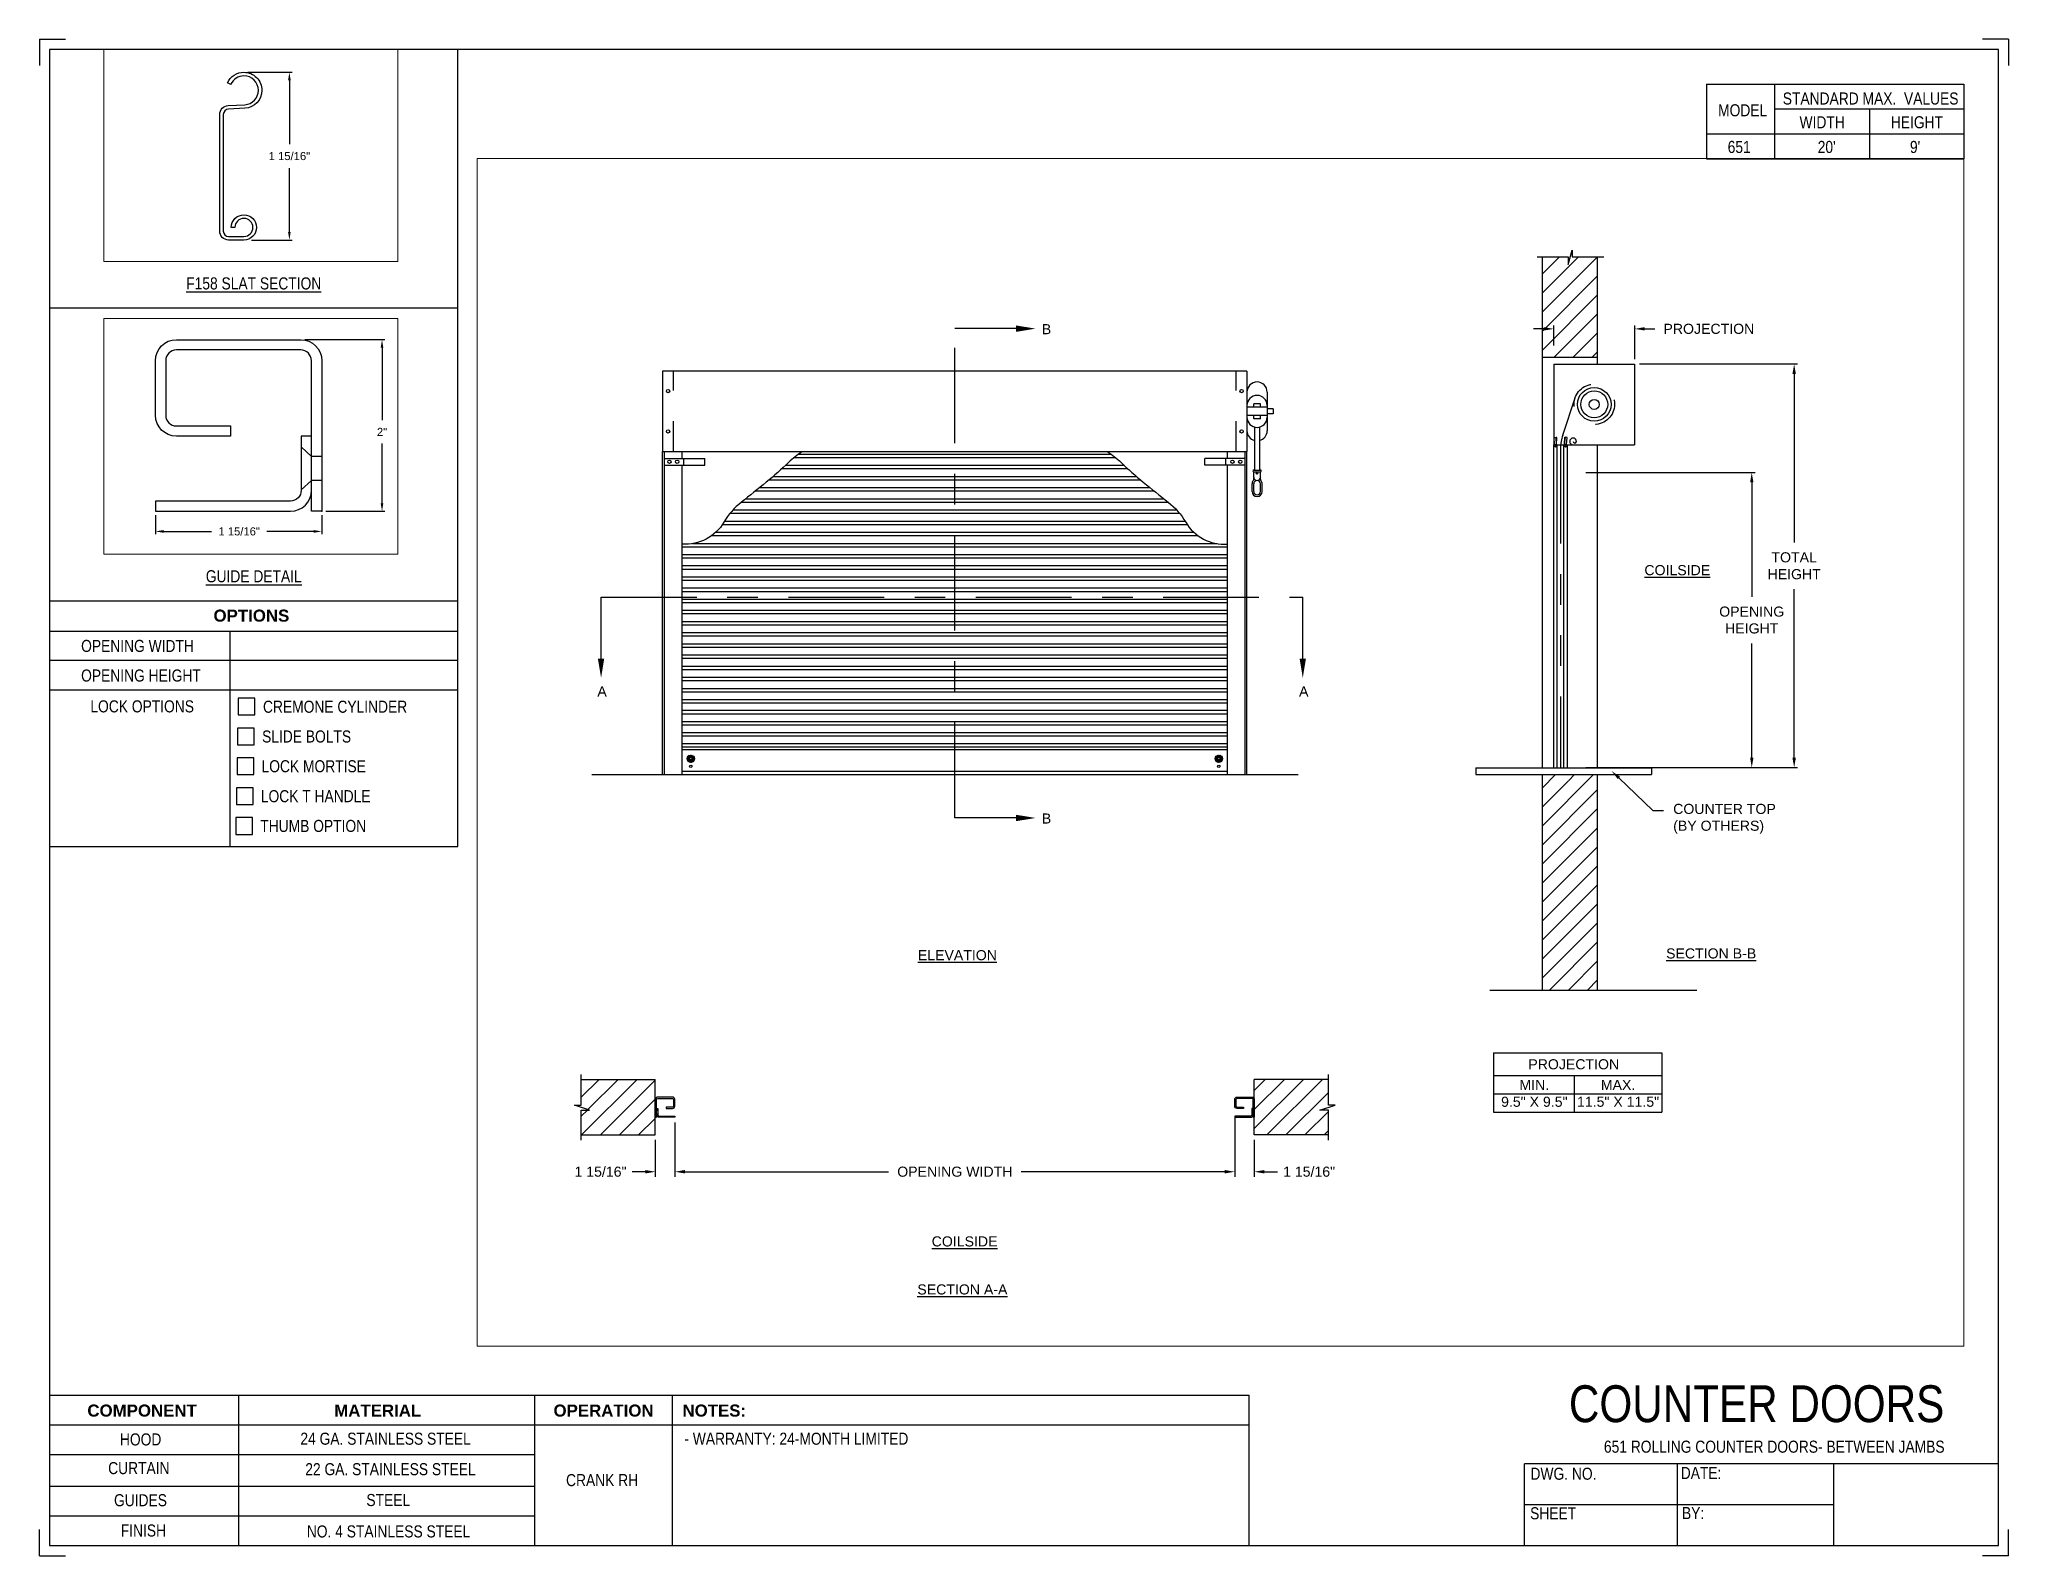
# Paper-space layout '651 CRANK RH' of a CAD drawing. Header units: inches. Extents: x 0.1 to 10.9, y 0.1 to 8.4.
# The model-space entities are those that its viewports show. They can reach past a viewport. Long polylines and large blocks are cut down to what shows.
import ezdxf
from ezdxf import colors
from ezdxf.entities.mleader import LeaderData, LeaderLine
from ezdxf.math import Vec2, Vec3

# ---------------------------------------------------------------- set-up
doc = ezdxf.new("R2010")
doc.units = ezdxf.units.IN
doc.header["$LTSCALE"] = 0.25
doc.header["$MEASUREMENT"] = 0
for name, pattern in [('CENTER', [2, 1.25, -0.25, 0.25, -0.25]), ('HIDDEN', [0.375, 0.25, -0.125]), ('PHANTOM', [2.5, 1.25, -0.25, 0.25, -0.25, 0.25, -0.25])]:
    doc.linetypes.add(name, pattern=pattern)
for name, color, linetype in [('ANNOTATIONS', 1, 'Continuous'), ('CRANK RH', 7, 'Continuous'), ('DETAILS', 4, 'Continuous'), ('SECTION CUTS', 6, 'CENTER'), ('TITLE BLOCK', 7, 'Continuous')]:
    doc.layers.add(name, color=color, linetype=linetype)
doc.styles.add('ARIAL', font='arial.ttf', dxfattribs={"height": 0.09375})
doc.styles.add('CADdetails-DIMENSIONS', font='ARIALN.TTF', dxfattribs={"height": 2.38})
doc.styles.get("Standard").update_dxf_attribs({"font": 'romans.shx'})
doc.dimstyles.new('ARIAL', dxfattribs={"dimtxt": 0.09375, "dimasz": 0.09375, "dimexe": 0.03125, "dimexo": 0.046875, "dimgap": 0.09, "dimtad": 0, "dimtih": 1, "dimtoh": 1, "dimdec": 4, "dimzin": 0, "dimdsep": 46, "dimlunit": 4, "dimtxsty": 'ARIAL', "dimcen": 0.09, "dimadec": 0, "dimazin": 0, "dimtfac": 1, "dimtdec": 4, "dimtix": 1, "dimtofl": 0, "dimtmove": 0, "dimatfit": 3, "dimfxl": 0.18, "dimfrac": 2, "dimtolj": 1, "dimtzin": 0, "dimarcsym": 0})
doc.dimstyles.new('STANDARD$0', dxfattribs={"dimtxt": 0.09375, "dimasz": 0.09375, "dimexe": 0.03125, "dimexo": 0.046875, "dimgap": 0.09, "dimtad": 0, "dimtih": 1, "dimtoh": 1, "dimdec": 4, "dimzin": 0, "dimdsep": 46, "dimtxsty": 'ARIAL', "dimcen": 0.09, "dimadec": 0, "dimazin": 0, "dimtfac": 1, "dimtdec": 4, "dimtofl": 0, "dimtmove": 0, "dimatfit": 1, "dimfxl": 1, "dimtolj": 1, "dimtzin": 0, "dimarcsym": 0})
pattern_1 = [(45, (6.19053, -17.52354), (-0.08838835, 0.08838835), [])]
pattern_2 = [(45, (6.19053, -16.85585), (-0.088388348, 0.088388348), [])]

psp = doc.layouts.new('651 CRANK RH')

# ---------------------------------------------------------------- texts
at = {"layer": 'TITLE BLOCK', "attachment_point": 2, "style": 'CADdetails-DIMENSIONS'}
for s, width, insert, char_height in [('MODEL', 0.28815, (9.45, 8.068), 0.0664), ('STANDARD MAX.  VALUES', 1.75949, (10.155, 8.133), 0.06641), ('WIDTH', 0.42908, (9.888, 8.002), 0.0664), ('HEIGHT', 0.42908, (10.41, 8.002), 0.0664), ('\\pxqc;651', 0.29952, (9.431, 7.866), 0.0664)]:
    psp.add_mtext_dynamic_manual_height_columns(s, width=width, gutter_width=1.363, heights=[0], dxfattribs=dict(at, insert=insert, char_height=char_height))
at = {"layer": 'TITLE BLOCK', "style": 'CADdetails-DIMENSIONS'}
for s, insert, char_height, width, attachment_point in [("20'", (9.913, 7.866), 0.0664, 1.75949, 2), ("9'", (10.4, 7.866), 0.0664, 1.75949, 2), ('{\\LF158 SLAT SECTION}', (1.248, 7.114), 0.06641, 1.75949, 2), ('{\\LGUIDE DETAIL}', (1.248, 5.5), 0.06641, 1.75949, 2), ('{\\fArial|b1|i0|c0|p34;OPTIONS}', (1.235, 5.283), 0.06641, 1.75949, 2), ('OPENING WIDTH', (0.297, 5.116), 0.06641, 1.30693, 1), ('OPENING HEIGHT', (0.297, 4.953), 0.06641, 1.30693, 1), ('LOCK OPTIONS', (0.348, 4.783), 0.06641, 1.30693, 1), ('CREMONE CYLINDER', (1.299, 4.781), 0.06641, 1.23928, 1), ('SLIDE BOLTS', (1.294, 4.617), 0.06641, 1.53035, 1), ('LOCK MORTISE', (1.291, 4.453), 0.06641, 1.53035, 1), ('LOCK T HANDLE', (1.287, 4.288), 0.06641, 1.53035, 1), ('THUMB OPTION', (1.284, 4.124), 0.06641, 1.53035, 1), ('\\A1;\\pxqc;COUNTER DOORS', (10.642, 1.008), 0.20312, 2.23037, 3), ('{\\fArial|b1|i0|c0|p34;COMPONENT}', (0.633, 0.902), 0.06641, 1.75949, 2), ('{\\fArial|b1|i0|c0|p34;MATERIAL}', (1.931, 0.902), 0.06641, 1.75949, 2), ('{\\fArial|b1|i0|c0|p34;OPERATION}', (3.175, 0.902), 0.06641, 1.75949, 2), ('{\\fArial|b1|i0|c0|p34;NOTES:}', (3.785, 0.902), 0.06641, 1.75949, 2), ('HOOD', (0.625, 0.743), 0.0664, 1.75949, 2), ('  24 GA. STAINLESS STEEL', (1.953, 0.747), 0.06641, 1.75949, 2), ('\\pxql,t2;- WARRANTY: 24-MONTH LIMITED', (5.176, 0.747), 0.06641, 3.11182, 2), ('651 ROLLING COUNTER DOORS- BETWEEN JAMBS', (9.624, 0.703), 0.06641, 2.79915, 2), ('CURTAIN', (0.615, 0.585), 0.0664, 1.75949, 2), ('  22 GA. STAINLESS STEEL', (1.98, 0.579), 0.06641, 1.75949, 2), ('DWG. NO.', (8.463, 0.554), 0.0664, 1.75949, 2), ('DATE:', (9.221, 0.558), 0.0664, 1.75949, 2), ('\\P\\PCRANK RH', (3.167, 0.74), 0.0664, 1.75949, 2), ('GUIDES', (0.624, 0.408), 0.0664, 1.75949, 2), ('STEEL', (1.989, 0.409), 0.0664, 1.75949, 2), ('SHEET', (8.406, 0.336), 0.0664, 1.75949, 2), ('BY:', (9.177, 0.337), 0.0664, 1.75949, 2), ('FINISH', (0.64, 0.241), 0.0664, 1.75949, 2), (' NO. 4 STAINLESS STEEL ', (1.98, 0.236), 0.06641, 1.75949, 2)]:
    psp.add_mtext(s, dxfattribs=dict(at, insert=insert, char_height=char_height, width=width, attachment_point=attachment_point))

msp = doc.modelspace()

# ---------------------------------------------------------------- texts
at = {"layer": 'ANNOTATIONS', "char_height": 0.09375, "attachment_point": 2, "style": 'ARIAL'}
for s, insert, width in [('{\\LCOILSIDE}', (210.904, 242.76669), 1.3823677), ('{\\LELEVATION}', (204.21863, 239.18997), 3.0834986), ('{\\LSECTION B-B}', (211.21811, 239.20594), 1.3823677), ('{\\LCOILSIDE}', (204.28587, 236.5306), 1.3823677), ('{\\LSECTION A-A}', (204.26524, 236.08446), 1.3823677)]:
    msp.add_mtext(s, dxfattribs=dict(at, insert=insert, width=width))
for s, width, insert in [('PROJECTION ', 1.7594917, (209.94228, 238.1763)), ('MIN.\\P9.5" X 9.5" ', 0.6711642, (209.57626, 237.98431)), ('MAX.\\P11.5" X 11.5"', 0.7869326, (210.35391, 237.98431))]:
    msp.add_mtext_dynamic_manual_height_columns(s, width=width, gutter_width=1.36268, heights=[0], dxfattribs=dict(at, insert=insert))
at = {"layer": 'SECTION CUTS', "style": 'ARIAL'}
for s, p in [('B', (205.00295, 244.91153)), ('A', (200.87562, 241.54591)), ('A', (207.39157, 241.54591)), ('B', (205.00295, 240.36581))]:
    msp.add_text(s, height=0.09375, dxfattribs=at).set_placement(p)

# ---------------------------------------------------------------- blocks, each defined once
blk = doc.blocks.new('*D6')
at = {"layer": 'ANNOTATIONS', "color": 0, "lineweight": -2, "transparency": 16777216}
for p, q in [((170.877, 254.326), (170.877, 254.107)), ((172.814, 254.326), (172.814, 254.107)), ((170.971, 254.138), (171.53, 254.138)), ((172.721, 254.138), (172.173, 254.138))]:
    blk.add_line(p, q, dxfattribs=at)
at = {"layer": 'ANNOTATIONS', "color": 0, "transparency": 16777216}
for points in [[(170.971, 254.154), (170.971, 254.123), (170.877, 254.138)], [(172.721, 254.154), (172.721, 254.123), (172.814, 254.138)]]:
    blk.add_solid(points, dxfattribs=at)
at = {"layer": 'defpoints', "color": 0, "transparency": 16777216}
for p in [(170.877, 254.373), (172.814, 254.373), (170.877, 254.138)]:
    blk.add_point(p, dxfattribs=at)
at = {"layer": 'ANNOTATIONS', "color": 0, "transparency": 16777216, "insert": (171.852, 254.138), "char_height": 0.09375, "attachment_point": 5, "style": 'ARIAL'}
blk.add_mtext('\\A1;1 15/16"', dxfattribs=at)
blk = doc.blocks.new('*D7')
at = {"layer": 'ANNOTATIONS', "color": 0, "lineweight": -2, "transparency": 16777216}
for p, q in [((172.616, 256.373), (173.547, 256.373)), ((173.516, 256.279), (173.516, 255.435)), ((173.516, 254.466), (173.516, 255.161)), ((172.861, 254.373), (173.547, 254.373))]:
    blk.add_line(p, q, dxfattribs=at)
at = {"layer": 'ANNOTATIONS', "color": 0, "transparency": 16777216}
for points in [[(173.5, 256.279), (173.531, 256.279), (173.516, 256.373)], [(173.5, 254.466), (173.531, 254.466), (173.516, 254.373)]]:
    blk.add_solid(points, dxfattribs=at)
at = {"layer": 'defpoints', "color": 0, "transparency": 16777216}
for p in [(172.569, 256.373), (173.516, 256.373), (172.814, 254.373)]:
    blk.add_point(p, dxfattribs=at)
at = {"layer": 'ANNOTATIONS', "color": 0, "transparency": 16777216, "insert": (173.516, 255.298), "char_height": 0.0938, "attachment_point": 5, "style": 'ARIAL'}
blk.add_mtext('\\A1;2"', dxfattribs=at)
blk = doc.blocks.new('*D29')
at = {"layer": 'ANNOTATIONS', "color": 0, "lineweight": -2, "transparency": 16777216}
for p, q in [((206.795, 237.637), (206.795, 237.1)), ((201.595, 237.41), (201.595, 237.1)), ((201.689, 237.131), (203.579, 237.131)), ((206.701, 237.131), (204.811, 237.131))]:
    blk.add_line(p, q, dxfattribs=at)
at = {"layer": 'ANNOTATIONS', "color": 0, "transparency": 16777216}
for points in [[(201.689, 237.147), (201.689, 237.115), (201.595, 237.131)], [(206.701, 237.147), (206.701, 237.115), (206.795, 237.131)]]:
    blk.add_solid(points, dxfattribs=at)
at = {"layer": 'defpoints', "color": 0, "transparency": 16777216}
for p in [(206.795, 237.684), (201.595, 237.457), (206.795, 237.131)]:
    blk.add_point(p, dxfattribs=at)
at = {"layer": 'ANNOTATIONS', "color": 0, "transparency": 16777216, "insert": (204.195, 237.131), "char_height": 0.09375, "attachment_point": 5, "style": 'ARIAL'}
blk.add_mtext('\\A1;OPENING WIDTH', dxfattribs=at)
blk = doc.blocks.new('*D22')
at = {"layer": 'ANNOTATIONS', "color": 0, "lineweight": -2, "transparency": 16777216}
for p, q in [((201.595, 237.59), (201.595, 237.084)), ((201.414, 237.426), (201.414, 237.084)), ((201.32, 237.131), (201.199, 237.131)), ((201.689, 237.131), (201.783, 237.131))]:
    blk.add_line(p, q, dxfattribs=at)
at = {"layer": 'ANNOTATIONS', "color": 0, "transparency": 16777216}
for points in [[(201.32, 237.147), (201.32, 237.115), (201.414, 237.131)], [(201.689, 237.147), (201.689, 237.115), (201.595, 237.131)]]:
    blk.add_solid(points, dxfattribs=at)
at = {"layer": 'defpoints', "color": 0, "transparency": 16777216}
for p in [(201.595, 237.637), (201.414, 237.472), (201.595, 237.131)]:
    blk.add_point(p, dxfattribs=at)
at = {"layer": 'ANNOTATIONS', "color": 0, "transparency": 16777216, "insert": (200.905, 237.131), "char_height": 0.09375, "attachment_point": 5, "style": 'ARIAL'}
blk.add_mtext('\\A1;1 15/16"', dxfattribs=at)
blk = doc.blocks.new('*D23')
at = {"layer": 'ANNOTATIONS', "color": 0, "lineweight": -2, "transparency": 16777216}
for p, q in [((206.795, 237.59), (206.795, 237.084)), ((206.976, 237.426), (206.976, 237.084)), ((206.701, 237.131), (206.607, 237.131)), ((207.07, 237.131), (207.191, 237.131))]:
    blk.add_line(p, q, dxfattribs=at)
at = {"layer": 'ANNOTATIONS', "color": 0, "transparency": 16777216}
for points in [[(206.701, 237.147), (206.701, 237.115), (206.795, 237.131)], [(207.07, 237.147), (207.07, 237.115), (206.976, 237.131)]]:
    blk.add_solid(points, dxfattribs=at)
at = {"layer": 'defpoints', "color": 0, "transparency": 16777216}
for p in [(206.795, 237.637), (206.976, 237.472), (206.976, 237.131)]:
    blk.add_point(p, dxfattribs=at)
at = {"layer": 'ANNOTATIONS', "color": 0, "transparency": 16777216, "insert": (207.485, 237.131), "char_height": 0.09375, "attachment_point": 5, "style": 'ARIAL'}
blk.add_mtext('\\A1;1 15/16"', dxfattribs=at)
blk = doc.blocks.new('*D24')
at = {"layer": 'ANNOTATIONS', "color": 0, "lineweight": -2, "transparency": 16777216}
for p, q in [((209.664, 244.961), (209.57, 244.961)), ((209.758, 244.807), (209.758, 244.992)), ((210.508, 244.681), (210.508, 244.992)), ((210.601, 244.961), (210.695, 244.961))]:
    blk.add_line(p, q, dxfattribs=at)
at = {"layer": 'ANNOTATIONS', "color": 0, "transparency": 16777216}
for points in [[(209.664, 244.977), (209.664, 244.946), (209.758, 244.961)], [(210.601, 244.977), (210.601, 244.946), (210.508, 244.961)]]:
    blk.add_solid(points, dxfattribs=at)
at = {"layer": 'defpoints', "color": 0, "transparency": 16777216}
for p in [(210.508, 244.961), (209.758, 244.76), (210.508, 244.635)]:
    blk.add_point(p, dxfattribs=at)
at = {"layer": 'ANNOTATIONS', "color": 0, "transparency": 16777216, "insert": (211.197, 244.961), "char_height": 0.09375, "attachment_point": 5, "style": 'ARIAL'}
blk.add_mtext('\\A1;PROJECTION', dxfattribs=at)
blk = doc.blocks.new('*X8')
at = {"color": 0, "linetype": 'Continuous'}
for p, q in [((2.144, 5.299), (2.185, 5.339)), ((2.144, 5.304), (2.18, 5.339)), ((2.144, 5.309), (2.174, 5.339)), ((2.145, 5.294), (2.189, 5.338)), ((2.146, 5.317), (2.167, 5.338)), ((2.147, 5.29), (2.193, 5.336)), ((2.149, 5.287), (2.167, 5.305)), ((2.164, 5.274), (2.209, 5.319)), ((2.168, 5.272), (2.211, 5.315)), ((2.172, 5.271), (2.212, 5.311)), ((2.177, 5.271), (2.212, 5.306)), ((2.178, 5.316), (2.196, 5.334)), ((2.183, 5.315), (2.2, 5.332)), ((2.186, 5.313), (2.203, 5.329)), ((2.188, 5.31), (2.205, 5.326)), ((2.189, 5.305), (2.207, 5.323)), ((2.151, 5.284), (2.168, 5.3)), ((2.154, 5.281), (2.17, 5.297)), ((2.157, 5.278), (2.174, 5.295)), ((2.16, 5.276), (2.178, 5.294)), ((2.183, 5.271), (2.212, 5.3)), ((2.191, 5.273), (2.21, 5.293))]:
    blk.add_line(p, q, dxfattribs=at)
blk = doc.blocks.new('*D25')
at = {"layer": 'ANNOTATIONS', "color": 0, "lineweight": -2, "transparency": 16777216}
for p, q in [((210.055, 243.627), (211.626, 243.627)), ((211.595, 243.534), (211.595, 242.473)), ((211.595, 240.978), (211.595, 242.039)), ((210.055, 240.885), (211.626, 240.885))]:
    blk.add_line(p, q, dxfattribs=at)
at = {"layer": 'ANNOTATIONS', "color": 0, "transparency": 16777216}
for points in [[(211.58, 243.534), (211.611, 243.534), (211.595, 243.627)], [(211.58, 240.978), (211.611, 240.978), (211.595, 240.885)]]:
    blk.add_solid(points, dxfattribs=at)
at = {"layer": 'defpoints', "color": 0, "transparency": 16777216}
for p in [(210.008, 243.627), (210.008, 240.885), (211.595, 240.885)]:
    blk.add_point(p, dxfattribs=at)
at = {"layer": 'ANNOTATIONS', "color": 0, "transparency": 16777216, "insert": (211.595, 242.256), "char_height": 0.09375, "attachment_point": 5, "style": 'ARIAL'}
blk.add_mtext('\\A1;OPENING \\PHEIGHT', dxfattribs=at)
blk = doc.blocks.new('*D26')
at = {"layer": 'ANNOTATIONS', "color": 0, "lineweight": -2, "transparency": 16777216}
for p, q in [((210.554, 244.635), (212.02, 244.635)), ((211.989, 244.541), (211.989, 242.977)), ((211.989, 240.978), (211.989, 242.542)), ((210.554, 240.885), (212.02, 240.885))]:
    blk.add_line(p, q, dxfattribs=at)
at = {"layer": 'ANNOTATIONS', "color": 0, "transparency": 16777216}
for points in [[(211.973, 244.541), (212.005, 244.541), (211.989, 244.635)], [(211.973, 240.978), (212.005, 240.978), (211.989, 240.885)]]:
    blk.add_solid(points, dxfattribs=at)
at = {"layer": 'defpoints', "color": 0, "transparency": 16777216}
for p in [(210.508, 244.635), (210.508, 240.885), (211.989, 240.885)]:
    blk.add_point(p, dxfattribs=at)
at = {"layer": 'ANNOTATIONS', "color": 0, "transparency": 16777216, "insert": (211.989, 242.76), "char_height": 0.0938, "attachment_point": 5, "style": 'ARIAL'}
blk.add_mtext('\\A1;TOTAL \\PHEIGHT', dxfattribs=at)
blk = doc.blocks.new('*D52')
at = {"layer": 'ANNOTATIONS', "color": 0, "lineweight": -2, "transparency": 16777216}
for p, q in [((171.954, 259.415), (172.468, 259.415)), ((172.437, 259.321), (172.437, 258.576)), ((172.437, 257.554), (172.437, 258.299)), ((171.996, 257.46), (172.468, 257.46))]:
    blk.add_line(p, q, dxfattribs=at)
at = {"layer": 'ANNOTATIONS', "color": 0, "transparency": 16777216}
for points in [[(172.421, 259.321), (172.452, 259.321), (172.437, 259.415)], [(172.421, 257.554), (172.452, 257.554), (172.437, 257.46)]]:
    blk.add_solid(points, dxfattribs=at)
at = {"layer": 'defpoints', "color": 0, "transparency": 16777216}
for p in [(171.907, 259.415), (171.949, 257.46), (172.437, 257.46)]:
    blk.add_point(p, dxfattribs=at)
at = {"layer": 'ANNOTATIONS', "color": 0, "transparency": 16777216, "insert": (172.437, 258.438), "char_height": 0.09375, "attachment_point": 5, "style": 'ARIAL'}
blk.add_mtext('\\A1;1 15/16"', dxfattribs=at)

# ---------------------------------------------------------------- dimensions: what is measured, and where the dimension line sits
at = {"layer": 'ANNOTATIONS'}
dim = msp.add_linear_dim(base=(172.43684, 257.46018), p1=(171.90727, 259.41499), p2=(171.94944, 257.46018), angle=90, text='1 15/16"', dimstyle='STANDARD$0', dxfattribs=at)
dim.commit()
dim.dimension.update_dxf_attribs({"geometry": '*D52', "text_midpoint": (172.43684, 258.43759), "dimtype": 160})
for base, p2, angle, picture, middle in [((173.51571, 256.37255), (172.56934, 256.37255), 90, '*D7', (173.51571, 255.29795)), ((170.87684, 254.13825), (170.87684, 254.37255), 180, '*D6', (171.85177, 254.13825))]:
    dim = msp.add_linear_dim(base=base, p1=(172.81434, 254.37255), p2=p2, angle=angle, dimstyle='ARIAL', dxfattribs=at)
    dim.commit()
    dim.dimension.update_dxf_attribs({"geometry": picture, "text_midpoint": middle, "dimtype": 160})
dim = msp.add_linear_dim(base=(210.50761, 244.96116), p1=(209.75761, 244.76043), p2=(210.50761, 244.63462), text='PROJECTION', dimstyle='STANDARD$0', dxfattribs=at)
dim.commit()
dim.dimension.update_dxf_attribs({"geometry": '*D24', "text_midpoint": (211.19672, 244.96116), "dimtype": 160})
for base, p1, p2, text, picture, middle in [((211.98893, 240.88462), (210.50761, 244.63462), (210.50761, 240.88462), 'TOTAL \\PHEIGHT', '*D26', (211.98893, 242.75962)), ((211.59518, 240.88462), (210.00792, 243.62742), (210.00792, 240.88462), 'OPENING \\PHEIGHT', '*D25', (211.59518, 242.25602))]:
    dim = msp.add_linear_dim(base=base, p1=p1, p2=p2, angle=90, text=text, dimstyle='STANDARD$0', dxfattribs=at)
    dim.commit()
    dim.dimension.update_dxf_attribs({"geometry": picture, "text_midpoint": middle})
for base, p1, p2, picture, middle in [((201.59531, 237.13098), (201.41367, 237.47248), (201.59531, 237.63664), '*D22', (200.90464, 237.13098)), ((206.97617, 237.13098), (206.79453, 237.63654), (206.97617, 237.47248), '*D23', (207.4852, 237.13098))]:
    dim = msp.add_linear_dim(base=base, p1=p1, p2=p2, text='1 15/16"', dimstyle='STANDARD$0', override={"dimexe": 0.046875, "dimgap": 0.0625, "dimlunit": 4, "dimcen": 0.089844, "dimatfit": 0, "dimfxl": 0.18, "dimfrac": 2}, dxfattribs=at)
    dim.commit()
    dim.dimension.update_dxf_attribs({"geometry": picture, "text_midpoint": middle, "dimtype": 160})
dim = msp.add_linear_dim(base=(206.79453, 237.13098), p1=(201.59531, 237.45672), p2=(206.79453, 237.68352), text='OPENING WIDTH', dimstyle='STANDARD$0', dxfattribs=at)
dim.commit()
dim.dimension.update_dxf_attribs({"geometry": '*D29', "text_midpoint": (204.19492, 237.13098)})

# ---------------------------------------------------------------- hatches: boundary and pattern name
at = {"layer": 'CRANK RH', "linetype": 'Continuous'}
h = msp.add_hatch(dxfattribs=at)
h.set_pattern_fill('ANSI31', color=256, style=0)
h.set_pattern_definition(pattern_2)
h.paths.add_polyline_path([(210.16386, 245.62914), (209.92736, 245.62914), (209.92736, 245.6938), (209.88895, 245.56044), (209.88895, 245.62914), (209.64823, 245.62914), (209.64823, 244.69712), (210.16386, 244.69712)])
h = msp.add_hatch(dxfattribs=at)
h.set_pattern_fill('ANSI31', color=256, style=0)
h.set_pattern_definition(pattern_2)
h.paths.add_polyline_path([(210.16386, 240.82062), (209.92736, 240.82062), (209.92736, 240.88528), (209.88895, 240.75192), (209.88895, 240.82062), (209.64823, 240.82062), (209.64823, 238.8189), (210.16386, 238.8189)])
at = {"layer": 'CRANK RH'}
h = msp.add_hatch(dxfattribs=at)
h.set_pattern_fill('ANSI31', color=256, style=0)
h.set_pattern_definition(pattern_1)
h.paths.add_polyline_path([(201.41367, 237.98811), (200.72617, 237.98811), (200.72617, 237.7509), (200.66207, 237.7509), (200.80414, 237.704), (200.72617, 237.704), (200.72617, 237.47248), (201.41367, 237.47248), (201.41367, 237.63498)])
h = msp.add_hatch(dxfattribs=at)
h.set_pattern_fill('ANSI31', color=256, style=0)
h.set_pattern_definition(pattern_1)
h.paths.add_polyline_path([(207.72777, 237.7509), (207.66367, 237.7509), (207.66367, 237.98811), (206.97617, 237.98811), (206.97617, 237.47248), (206.99434, 237.47248), (207.66367, 237.47248), (207.66367, 237.704), (207.5857, 237.704)])

# ---------------------------------------------------------------- linework, layer by layer
at = {"layer": 'ANNOTATIONS'}
for p, q in [((209.19608, 238.23573), (209.19608, 237.68436)), ((209.19608, 238.23573), (210.76119, 238.23573)), ((210.76119, 238.23573), (210.76119, 237.68436)), ((209.19608, 238.02426), (210.76119, 238.02426)), ((209.94645, 238.02426), (209.94645, 237.68436)), ((209.19608, 237.85431), (210.76119, 237.85431)), ((209.19608, 237.68436), (210.76119, 237.68436)), ((201.59531, 237.49904), (201.59531, 237.09973)), ((206.79453, 237.51154), (206.79453, 237.09973))]:
    msp.add_line(p, q, dxfattribs=at)
at = {"layer": 'CRANK RH', "linetype": 'Continuous'}
for p, q in [((209.60184, 245.62914), (209.88895, 245.62914)), ((209.64823, 245.62914), (209.64823, 240.88462)), ((209.88895, 245.56044), (209.92736, 245.6938)), ((209.88895, 245.62914), (209.88895, 245.56044)), ((209.92736, 245.6938), (209.92736, 245.62914)), ((209.92736, 245.62914), (210.22255, 245.62914)), ((210.16386, 244.63462), (210.16386, 245.62914)), ((209.64823, 244.69712), (210.16386, 244.69712)), ((206.90781, 244.56862), (201.48203, 244.56862)), ((201.48203, 244.56862), (201.48203, 243.82062)), ((206.90781, 244.56862), (206.90781, 243.82062)), ((209.75761, 244.63462), (210.50761, 244.63462)), ((209.75761, 244.63462), (209.75761, 243.88462)), ((210.50761, 244.63462), (210.50761, 243.88462)), ((201.48203, 244.3743), (201.48203, 244.01493)), ((207.09531, 244.3743), (207.09531, 244.01493)), ((209.83942, 243.9737), (209.95477, 244.31902)), ((206.97031, 244.23368), (206.97031, 244.26493)), ((206.97031, 244.1243), (206.97031, 244.15555)), ((207.03281, 244.23368), (207.03281, 244.26493)), ((207.03281, 244.1243), (207.03281, 244.15555)), ((207.15204, 244.21805), (207.15204, 244.17118)), ((206.97812, 244.04905), (206.97812, 243.64978)), ((207.025, 244.04905), (207.025, 243.64978)), ((209.76494, 243.88806), (209.76185, 243.95345)), ((209.76185, 243.95345), (209.77949, 243.95345)), ((209.78258, 243.88806), (209.77949, 243.95345)), ((209.78476, 243.95279), (209.77949, 243.95345)), ((209.78258, 243.88806), (209.78476, 243.95279)), ((209.85766, 243.88901), (209.86425, 243.95414)), ((209.85766, 243.88901), (209.85895, 243.95376)), ((209.85895, 243.95376), (209.86425, 243.95414)), ((209.88187, 243.95319), (209.86425, 243.95414)), ((209.87528, 243.88806), (209.88187, 243.95319)), ((201.48203, 240.82062), (201.48203, 243.82062)), ((201.48203, 243.82062), (206.90781, 243.82062)), ((201.49765, 240.82062), (201.49765, 243.82062)), ((201.49765, 243.75812), (201.87265, 243.75812)), ((201.66367, 243.75812), (201.66367, 243.82062)), ((201.67929, 243.69562), (201.67929, 243.75812)), ((201.87265, 243.69562), (201.87265, 243.75812)), ((205.69079, 243.76317), (202.69905, 243.76317)), ((205.65036, 243.79442), (202.73948, 243.79442)), ((206.89219, 243.75812), (206.51719, 243.75812)), ((206.51719, 243.69562), (206.51719, 243.75812)), ((206.71054, 243.69562), (206.71054, 243.75812)), ((206.72617, 243.75812), (206.72617, 243.82062)), ((206.89219, 240.82062), (206.89219, 243.82062)), ((206.90781, 240.82062), (206.90781, 243.82062)), ((209.75761, 243.88462), (209.78886, 243.88462)), ((209.75761, 240.88462), (209.75761, 243.88462)), ((209.76494, 243.88462), (209.76494, 243.88806)), ((209.76494, 243.88806), (209.78258, 243.88806)), ((209.78258, 243.88462), (209.78258, 243.88806)), ((209.78886, 240.88462), (209.78886, 243.88462)), ((209.78886, 243.88462), (209.85136, 243.88462)), ((209.85136, 240.88462), (209.85136, 243.88462)), ((209.85136, 243.88462), (209.88261, 243.88462)), ((209.85766, 243.88901), (209.85763, 243.88806)), ((209.87528, 243.88806), (209.85763, 243.88806)), ((209.85763, 243.88462), (209.85763, 243.88806)), ((209.86698, 243.88462), (210.50761, 243.88462)), ((209.87528, 243.88462), (209.87528, 243.88806)), ((209.88261, 243.88462), (209.88261, 240.88462)), ((210.16386, 240.88462), (210.16386, 243.88462)), ((201.49765, 243.69562), (201.87265, 243.69562)), ((201.66367, 240.82062), (201.66367, 243.69562)), ((205.88461, 243.58719), (202.50523, 243.58719)), ((205.803, 243.65956), (202.58684, 243.65956)), ((205.7694, 243.69081), (202.62044, 243.69081)), ((206.89219, 243.69562), (206.51719, 243.69562)), ((206.72617, 240.82062), (206.72617, 243.69562)), ((206.97031, 243.63415), (207.03281, 243.63415)), ((206.97031, 243.58379), (206.97031, 243.63415)), ((207.03281, 243.58379), (207.03281, 243.63415)), ((206.04921, 243.45233), (202.34062, 243.45233)), ((206.01039, 243.48358), (202.37945, 243.48358)), ((205.92161, 243.55594), (202.46823, 243.55594)), ((206.95469, 243.45023), (206.95469, 243.52129)), ((207.03281, 243.45023), (207.03281, 243.52129)), ((207.04844, 243.45023), (207.04844, 243.52129)), ((206.28399, 243.2451), (202.10585, 243.2451)), ((206.25719, 243.27635), (202.13264, 243.27635)), ((206.1797, 243.34871), (202.21014, 243.34871)), ((206.14007, 243.37996), (202.24977, 243.37996)), ((206.45561, 243.03787), (201.93423, 243.03787)), ((206.41707, 243.06912), (201.97277, 243.06912)), ((206.35427, 243.14148), (202.03557, 243.14148)), ((206.3347, 243.17273), (202.05514, 243.17273)), ((206.72617, 242.93425), (201.66367, 242.93425)), ((206.72617, 242.86189), (201.66367, 242.86189)), ((206.62973, 242.9655), (201.76011, 242.9655)), ((206.72617, 242.83064), (201.66367, 242.83064)), ((206.72617, 242.75828), (201.66367, 242.75828)), ((206.72617, 242.72703), (201.66367, 242.72703)), ((206.72617, 242.65466), (201.66367, 242.65466)), ((206.72617, 242.62341), (201.66367, 242.62341)), ((206.72617, 242.55105), (201.66367, 242.55105)), ((206.72617, 242.5198), (201.66367, 242.5198)), ((206.72617, 242.44743), (201.66367, 242.44743)), ((206.72617, 242.41618), (201.66367, 242.41618)), ((206.72617, 242.34382), (201.66367, 242.34382)), ((206.72617, 242.31257), (201.66367, 242.31257)), ((206.72617, 242.2402), (201.66367, 242.2402)), ((206.72617, 242.20895), (201.66367, 242.20895)), ((206.72617, 242.13659), (201.66367, 242.13659)), ((206.72617, 242.10534), (201.66367, 242.10534)), ((206.72617, 242.03297), (201.66367, 242.03297)), ((206.72617, 242.00172), (201.66367, 242.00172)), ((206.72617, 241.92936), (201.66367, 241.92936)), ((206.72617, 241.89811), (201.66367, 241.89811)), ((206.72617, 241.82574), (201.66367, 241.82574)), ((206.72617, 241.79449), (201.66367, 241.79449)), ((206.72617, 241.72213), (201.66367, 241.72213)), ((206.72617, 241.69088), (201.66367, 241.69088)), ((206.72617, 241.61852), (201.66367, 241.61852)), ((206.72617, 241.58727), (201.66367, 241.58727)), ((206.72617, 241.5149), (201.66367, 241.5149)), ((206.72617, 241.48365), (201.66367, 241.48365)), ((206.72617, 241.41443), (201.66367, 241.41443)), ((206.72617, 241.38318), (201.66367, 241.38318)), ((206.72617, 241.31081), (201.66367, 241.31081)), ((206.72617, 241.27956), (201.66367, 241.27956)), ((206.72617, 241.2072), (201.66367, 241.2072)), ((206.72617, 241.17595), (201.66367, 241.17595)), ((206.72617, 241.10653), (201.66367, 241.10653)), ((206.72617, 241.07528), (201.66367, 241.07528)), ((206.72617, 241.05036), (201.66367, 241.05036)), ((206.72617, 240.84767), (201.66367, 240.84767)), ((209.03263, 240.88462), (210.66386, 240.88462)), ((209.03263, 240.88462), (209.03263, 240.82062)), ((210.66386, 240.88462), (210.66386, 240.82062)), ((209.03263, 240.82062), (210.66386, 240.82062)), ((209.64823, 240.82062), (209.64823, 238.81927)), ((210.16386, 238.81927), (210.16386, 240.82062)), ((209.16249, 238.81927), (211.08621, 238.81927)), ((200.72617, 237.7509), (200.72617, 238.03498)), ((207.66367, 237.7509), (207.66367, 238.03498)), ((200.80414, 237.704), (200.66207, 237.7509)), ((200.66207, 237.7509), (200.72617, 237.7509)), ((207.5857, 237.704), (207.72777, 237.7509)), ((207.72777, 237.7509), (207.66367, 237.7509)), ((200.72617, 237.42561), (200.72617, 237.704)), ((200.72617, 237.704), (200.80414, 237.704)), ((201.41367, 237.6967), (201.42492, 237.6967)), ((201.41367, 237.67034), (201.42492, 237.67034)), ((201.43617, 237.70696), (201.42492, 237.6967)), ((201.43617, 237.66008), (201.42492, 237.67034)), ((206.95367, 237.70696), (206.96492, 237.6967)), ((206.95367, 237.66008), (206.96492, 237.67034)), ((206.97617, 237.6967), (206.96492, 237.6967)), ((206.97617, 237.67034), (206.96492, 237.67034)), ((207.66367, 237.704), (207.5857, 237.704)), ((207.66367, 237.42561), (207.66367, 237.704))]:
    msp.add_line(p, q, dxfattribs=at)
at = {"layer": 'CRANK RH', "linetype": 'HIDDEN'}
for p, q in [((201.58164, 243.82062), (201.58164, 244.56862)), ((201.58164, 243.82062), (201.58164, 244.56862)), ((206.8082, 243.82062), (206.8082, 244.56862))]:
    msp.add_line(p, q, dxfattribs=at)
at = {"layer": 'CRANK RH', "linetype": 'PHANTOM'}
for p, q in [((207.09531, 244.23368), (206.90781, 244.23368)), ((207.09531, 244.15555), (206.90781, 244.15555)), ((207.03281, 244.26493), (206.97031, 244.26493)), ((207.03281, 244.1243), (206.97031, 244.1243)), ((207.15204, 244.21805), (207.09531, 244.21805)), ((207.15204, 244.17118), (207.09531, 244.17118)), ((209.82011, 243.8549), (209.82011, 240.88462))]:
    msp.add_line(p, q, dxfattribs=at)
at = {"layer": 'CRANK RH'}
for p, q in [((206.97031, 243.64978), (207.03281, 243.64978)), ((206.97031, 243.45023), (206.97031, 243.52129)), ((200.82387, 240.82062), (207.38212, 240.82062)), ((200.72617, 237.98811), (201.41367, 237.98811)), ((201.41367, 237.47248), (201.41367, 237.98811)), ((206.97617, 237.47248), (206.97617, 237.98811)), ((207.66367, 237.98811), (206.97617, 237.98811)), ((200.72617, 237.47248), (201.41367, 237.47248)), ((207.66367, 237.47248), (206.97617, 237.47248))]:
    msp.add_line(p, q, dxfattribs=at)
at = {"layer": 'CRANK RH', "linetype": 'Continuous'}
for points in [[(202.77501, 243.81862, 0.04994125), (202.65292, 243.72187, -0.02135943), (202.44447, 243.53637, -0.00459955), (202.21287, 243.35087, 0.09348756), (202.05074, 243.16537, -0.28353071), (201.66367, 242.96069, 0.72847355)], [(205.61483, 243.81862, -0.04994125), (205.73692, 243.72187, 0.02135943), (205.94537, 243.53637, 0.00459955), (206.17697, 243.35087, -0.09348756), (206.3391, 243.16537, 0.28353071), (206.72617, 242.96069, -0.72847355)]]:
    msp.add_lwpolyline(points, format="xyb", dxfattribs=at)
at = {"layer": 'CRANK RH'}
for points in [[(201.42492, 237.63664), (201.42492, 237.80118, -0.41421356), (201.43664, 237.81289), (201.57234, 237.81289, -0.41421356), (201.58406, 237.80118), (201.58406, 237.74164, -0.41421356), (201.57234, 237.72993), (201.51328, 237.72993), (201.51328, 237.71868), (201.57234, 237.71868, 0.41421356), (201.59531, 237.74164), (201.59531, 237.80118, 0.41421356), (201.57234, 237.82414), (201.43664, 237.82414, 0.41421356), (201.41367, 237.80118), (201.41367, 237.63664)], [(201.59531, 237.63664), (201.44789, 237.63664, -0.41421356), (201.42492, 237.65961), (201.42492, 237.71868), (201.43617, 237.71868), (201.43617, 237.65961, 0.41421356), (201.44789, 237.64789), (201.59531, 237.64789)], [(206.96492, 237.63664), (206.96492, 237.80118, 0.41421356), (206.9532, 237.81289), (206.8175, 237.81289, 0.41421356), (206.80578, 237.80118), (206.80578, 237.74164, 0.41421356), (206.8175, 237.72993), (206.87656, 237.72993), (206.87656, 237.71868), (206.8175, 237.71868, -0.41421356), (206.79453, 237.74164), (206.79453, 237.80118, -0.41421356), (206.8175, 237.82414), (206.9532, 237.82414, -0.41421356), (206.97617, 237.80118), (206.97617, 237.63664)], [(206.79453, 237.63664), (206.94195, 237.63664, 0.41421356), (206.96492, 237.65961), (206.96492, 237.71868), (206.95367, 237.71868), (206.95367, 237.65961, -0.41421356), (206.94195, 237.64789), (206.79453, 237.64789)]]:
    msp.add_lwpolyline(points, format="xyb", close=True, dxfattribs=at)
at = {"layer": 'CRANK RH', "linetype": 'Continuous'}
for centre, radius in [((201.53183, 244.38312), 0.01562), ((201.53183, 244.38312), 0.01562), ((206.85801, 244.38312), 0.01562), ((206.85801, 244.38312), 0.01562), ((210.13261, 244.25962), 0.15625), ((210.13261, 244.25962), 0.125), ((210.13261, 244.25962), 0.04685), ((201.53183, 244.00812), 0.01562), ((201.53183, 244.00812), 0.01562), ((206.85801, 244.00812), 0.01562), ((206.85801, 244.00812), 0.01562), ((209.77354, 243.86864), 0.00687), ((209.86668, 243.86864), 0.00687), ((201.54453, 243.72687), 0.01562), ((201.61679, 243.72687), 0.01562), ((206.77304, 243.72687), 0.01562), ((206.84531, 243.72687), 0.01562), ((207.00156, 243.61853), 0.00781), ((201.74344, 240.96749), 0.0344), ((201.74344, 240.96749), 0.01114), ((201.74344, 240.89661), 0.01114), ((206.6464, 240.96749), 0.0344), ((206.6464, 240.96749), 0.01114), ((206.6464, 240.89661), 0.01114)]:
    msp.add_circle(centre, radius, dxfattribs=at)
at = {"layer": 'CRANK RH', "linetype": 'HIDDEN'}
msp.add_circle((210.13261, 244.25962), 0.1875, dxfattribs=at)
at = {"layer": 'CRANK RH', "linetype": 'Continuous'}
for centre, radius, start, end in [((207.00156, 244.3743), 0.09375, 0, 180), ((207.00156, 244.24941), 0.09375, 0, 180), ((207.00156, 244.13982), 0.09375, 180, 0), ((207.00156, 244.01493), 0.09375, 180, 255.522488), ((207.00156, 244.01493), 0.09375, 284.477512, 0), ((210.19511, 243.8549), 0.375, 161.529967, 180), ((209.93577, 243.91587), 0.03125, 0, 180), ((209.93577, 243.91587), 0.03125, 180, 270), ((209.95139, 243.91587), 0.01562, 180, 0)]:
    msp.add_arc(centre, radius, start, end, dxfattribs=at)
at = {"layer": 'CRANK RH'}
for centre, radius, start, end in [((206.97031, 243.64197), 0.00781, 90, 270), ((206.94057, 243.57012), 0.03125, 321.317813, 12.635625), ((207.00156, 243.58379), 0.03125, 180, 0), ((207.06255, 243.57012), 0.03125, 167.364375, 218.682187), ((207.03281, 243.64197), 0.00781, 270, 90), ((207.00156, 243.52129), 0.04688, 141.317813, 180), ((207.00156, 243.45023), 0.04688, 180, 0), ((207.00156, 243.52129), 0.03125, 0, 180), ((207.00156, 243.45023), 0.03125, 180, 0), ((207.00156, 243.52129), 0.04688, 0, 38.682187)]:
    msp.add_arc(centre, radius, start, end, dxfattribs=at)
at = {"layer": 'DETAILS'}
for p, q in [((171.9065, 259.41499), (171.90726, 259.41499)), ((171.9065, 259.37299), (171.90726, 259.37299)), ((171.12184, 256.37255), (172.56934, 256.37255)), ((172.57434, 255.12255), (172.69434, 255.01317)), ((172.81434, 255.01317), (172.69434, 255.01317)), ((172.57434, 254.62255), (172.69434, 254.73192)), ((172.81434, 254.73192), (172.69434, 254.73192))]:
    msp.add_line(p, q, dxfattribs=at)
msp.add_lwpolyline([(172.11727, 259.20499, -0.39895955), (171.91826, 258.99528), (171.72602, 258.9852, 0.39895955), (171.66726, 258.92329), (171.66726, 257.56418, 0.41421356), (171.72926, 257.50218), (171.90726, 257.50218, 2.41421356), (171.80226, 257.60718), (171.76026, 257.60718, -2.41421356), (171.90726, 257.46018), (171.72926, 257.46018, -0.41421356), (171.62526, 257.56418), (171.62526, 258.92329, -0.39895955), (171.72382, 259.02715), (171.91607, 259.03722, 0.39895955), (172.07527, 259.20499, 0.41491795), (171.90687, 259.37299, 0.29455643), (171.75408, 259.27495), (171.75377, 259.27426), (171.71555, 259.29168), (171.71586, 259.29237, -0.29428604), (171.9069, 259.41499, -0.41473176)], format="xyb", close=True, dxfattribs=at)
for points in [[(172.56934, 256.37255, -0.41421356), (172.81434, 256.12755), (172.81434, 254.37255), (172.69434, 254.37255), (172.69434, 256.12755, 0.41421356), (172.56934, 256.25255), (171.12184, 256.25255, 0.41421356), (170.99684, 256.12755), (170.99684, 255.49255, 0.41421356), (171.12184, 255.36755), (171.75184, 255.36755), (171.75184, 255.24755), (171.12184, 255.24755, -0.41421356), (170.87684, 255.49255), (170.87684, 256.12755, -0.41421356), (171.12184, 256.37255)], [(172.69434, 255.24755), (172.57434, 255.24755), (172.57434, 254.61755, -0.41421356), (172.44934, 254.49255), (170.87684, 254.49255), (170.87684, 254.37255), (172.44934, 254.37255, 0.41421356), (172.69434, 254.61755)]]:
    msp.add_lwpolyline(points, format="xyb", dxfattribs=at)
msp.add_point((172.81434, 254.37255), dxfattribs=at)
msp.add_point((172.81434, 254.37255), dxfattribs=at)
at = {"layer": 'SECTION CUTS'}
for p, q in [((204.19492, 240.4175), (204.19492, 244.96323)), ((200.9101, 242.46834), (207.42605, 242.46834))]:
    msp.add_line(p, q, dxfattribs=at)

# ---------------------------------------------------------------- block references
at = {"layer": 'CRANK RH', "linetype": 'Continuous'}
msp.add_blockref('*X8', (199.56539, 235.66237), dxfattribs=at)
at = {"layer": 'CRANK RH', "linetype": 'Continuous', "xscale": -1}
msp.add_blockref('*X8', (208.82445, 235.66237), dxfattribs=at)

msp.set_redraw_order([(e.dxf.handle, doc.entitydb.next_handle()) for e in msp.query("TEXT MTEXT ATTDEF DIMENSION ARC_DIMENSION")])  # texts and dimensions are drawn at this point

# ---------------------------------------------------------------- leaders
at = {"layer": 'ANNOTATIONS'}
ml = msp.add_multileader_mtext('Standard', dxfattribs=at)
ml.set_content('COUNTER TOP\\P(BY OTHERS)', color=256, style='ARIAL')
ml.set_leader_properties()
ml.build(insert=Vec2(0, 0))
ml.multileader.update_dxf_attribs({"dogleg_length": 0.36, "arrow_head_size": 0.09375})
ctx = ml.context
ctx.base_point, ctx.char_height, ctx.arrow_head_size, ctx.landing_gap_size, ctx.plane_origin = Vec3(210.77575, 240.48794), 0.09375, 0.09375, 0.09, Vec3(209.99071, 240.05471)
notes = []
notes.append((ctx, [(0, (1, 1, 0), (210.67779, 240.48794), (1, 0), 0.09796, [(0, [(210.29362, 240.85401)], 0, [])])]))
ctx.mtext.insert, ctx.mtext.flow_direction = Vec3(210.86575, 240.54859), 5
at = {"layer": 'SECTION CUTS'}
ml = msp.add_multileader_mtext('Standard', dxfattribs=at)
ml.set_content('', color=256)
ml.set_leader_properties()
ml.build(insert=Vec2(0, 0))
ml.multileader.update_dxf_attribs({"dogleg_length": 0, "arrow_head_size": 0.18})
ctx = ml.context
ctx.base_point, ctx.char_height, ctx.arrow_head_size, ctx.landing_gap_size, ctx.plane_origin, ctx.plane_x_axis, ctx.plane_y_axis = Vec3(204.19492, 244.96323), 0.18, 0.18, 0, Vec3(204.94444, 244.96323), Vec3(0, 1), Vec3(-1, 0)
notes.append((ctx, [(0, (1, 1, 0), (204.19492, 244.96323), (1, 0), 0, [(0, [(204.94444, 244.96323)], 0, [])])]))
ctx.mtext.insert, ctx.mtext.text_direction, ctx.mtext.rotation, ctx.mtext.flow_direction = Vec3(204.10492, 244.96323), Vec3(0, 1), 1.57079633, 5
ml = msp.add_multileader_mtext('Standard', dxfattribs=at)
ml.set_content('', color=256)
ml.set_leader_properties()
ml.build(insert=Vec2(0, 0))
ml.multileader.update_dxf_attribs({"dogleg_length": 0, "arrow_head_size": 0.18})
ctx = ml.context
ctx.base_point, ctx.char_height, ctx.arrow_head_size, ctx.landing_gap_size, ctx.plane_origin = Vec3(200.9101, 242.46834), 0.18, 0.18, 0, Vec3(200.9101, 241.71882)
notes.append((ctx, [(0, (1, 1, 0), (200.9101, 242.46834), (1, 0), 0, [(0, [(200.9101, 241.71882)], 0, [])])]))
ctx.mtext.insert, ctx.mtext.flow_direction = Vec3(200.9101, 242.55834), 5
ml = msp.add_multileader_mtext('Standard', dxfattribs=at)
ml.set_content('', color=256)
ml.set_leader_properties()
ml.build(insert=Vec2(0, 0))
ml.multileader.update_dxf_attribs({"dogleg_length": 0, "arrow_head_size": 0.18})
ctx = ml.context
ctx.base_point, ctx.char_height, ctx.arrow_head_size, ctx.landing_gap_size, ctx.plane_origin = Vec3(207.42605, 242.46834), 0.18, 0.18, 0, Vec3(207.42605, 241.71882)
notes.append((ctx, [(0, (1, 1, 0), (207.42605, 242.46834), (1, 0), 0, [(0, [(207.42605, 241.71882)], 0, [])])]))
ctx.mtext.insert, ctx.mtext.flow_direction = Vec3(207.42605, 242.55834), 5
ml = msp.add_multileader_mtext('Standard', dxfattribs=at)
ml.set_content('', color=256)
ml.set_leader_properties()
ml.build(insert=Vec2(0, 0))
ml.multileader.update_dxf_attribs({"dogleg_length": 0, "arrow_head_size": 0.18})
ctx = ml.context
ctx.base_point, ctx.char_height, ctx.arrow_head_size, ctx.landing_gap_size, ctx.plane_origin, ctx.plane_x_axis, ctx.plane_y_axis = Vec3(204.19492, 240.4175), 0.18, 0.18, 0, Vec3(204.94444, 240.4175), Vec3(0, 1), Vec3(-1, 0)
notes.append((ctx, [(0, (1, 1, 0), (204.19492, 240.4175), (1, 0), 0, [(0, [(204.94444, 240.4175)], 0, [])])]))
ctx.mtext.insert, ctx.mtext.text_direction, ctx.mtext.rotation, ctx.mtext.flow_direction = Vec3(204.10492, 240.4175), Vec3(0, 1), 1.57079633, 5
for ctx, leaders in notes:
    for number, flags, end, landing, length, lines in leaders:
        leader = LeaderData()
        leader.index, (leader.has_last_leader_line, leader.has_dogleg_vector, leader.attachment_direction) = number, flags
        leader.last_leader_point, leader.dogleg_vector, leader.dogleg_length = Vec3(end), Vec3(landing), length
        for number, points, colour, breaks in lines:
            line = LeaderLine()
            line.index, line.vertices, line.color, line.breaks = number, Vec3.list(points), colors.encode_raw_color(colour), breaks
            leader.lines.append(line)
        ctx.leaders.append(leader)

# ---------------------------------------------------------------- linework, layer by layer
psp.add_line((10.148, 8.042), (10.148, 7.768))
at = {"layer": 'defpoints'}
for p, q in [((0.067, 8.426), (0.067, 8.281)), ((0.067, 8.426), (0.211, 8.426)), ((10.915, 8.426), (10.771, 8.426)), ((10.915, 8.426), (10.915, 8.281)), ((0.067, 0.069), (0.067, 0.214)), ((10.915, 0.069), (10.915, 0.214)), ((0.067, 0.069), (0.211, 0.069)), ((10.915, 0.069), (10.771, 0.069))]:
    psp.add_line(p, q, dxfattribs=at)
at = {"layer": 'TITLE BLOCK'}
for p, q in [((10.859, 8.37), (0.123, 8.37)), ((0.123, 8.37), (0.123, 0.125)), ((2.373, 3.977), (2.373, 8.37)), ((10.859, 0.125), (10.859, 8.37)), ((9.25, 8.178), (9.25, 7.768)), ((9.25, 8.178), (10.669, 8.178)), ((9.626, 8.178), (9.626, 7.768)), ((10.669, 8.178), (10.669, 7.768)), ((9.626, 8.042), (10.669, 8.042)), ((9.25, 7.905), (10.669, 7.905)), ((9.25, 7.768), (10.669, 7.768)), ((2.373, 6.944), (0.123, 6.944)), ((2.373, 5.329), (0.123, 5.329)), ((0.123, 5.165), (2.373, 5.165)), ((1.117, 5.165), (1.117, 3.977)), ((2.373, 5.002), (0.123, 5.002)), ((2.373, 4.839), (0.123, 4.839)), ((0.123, 3.977), (2.373, 3.977)), ((0.123, 0.954), (6.732, 0.954)), ((1.166, 0.125), (1.166, 0.954)), ((2.797, 0.125), (2.797, 0.954)), ((3.555, 0.125), (3.555, 0.954)), ((6.732, 0.125), (6.732, 0.954)), ((0.123, 0.79), (3.555, 0.79)), ((3.555, 0.79), (6.732, 0.79)), ((0.123, 0.627), (2.797, 0.627)), ((10.859, 0.575), (8.249, 0.575)), ((8.249, 0.125), (8.249, 0.575)), ((9.091, 0.125), (9.091, 0.575)), ((9.953, 0.125), (9.953, 0.575)), ((0.123, 0.452), (2.797, 0.452)), ((9.953, 0.35), (8.249, 0.35)), ((0.123, 0.289), (2.797, 0.289)), ((0.123, 0.125), (10.859, 0.125))]:
    psp.add_line(p, q, dxfattribs=at)
for points in [[(1.254, 4.795), (1.162, 4.795), (1.162, 4.703), (1.254, 4.703)], [(1.251, 4.63), (1.159, 4.63), (1.159, 4.538), (1.251, 4.538)], [(1.248, 4.466), (1.156, 4.466), (1.156, 4.374), (1.248, 4.374)], [(1.245, 4.301), (1.153, 4.301), (1.153, 4.209), (1.245, 4.209)], [(1.242, 4.137), (1.15, 4.137), (1.15, 4.044), (1.242, 4.044)]]:
    psp.add_lwpolyline(points, close=True, dxfattribs=at)

psp.set_redraw_order([(e.dxf.handle, doc.entitydb.next_handle()) for e in psp.query("TEXT MTEXT ATTDEF DIMENSION ARC_DIMENSION")])  # texts and dimensions are drawn at this point

# ---------------------------------------------------------------- viewports
at = {"layer": 'defpoints'}
for center, size, view_center_point, view_height, status in [((1.232, 7.786), (1.619, 1.16721), (171.98798, 258.44581), 2.4678108, 4), ((1.232, 6.238), (1.619, 1.30037), (171.98798, 255.24637), 2.7493461, 3)]:
    psp.add_viewport(center=center, size=size, view_center_point=view_center_point, view_height=view_height, status=status, dxfattribs=at)
psp.add_viewport(center=(6.574, 4.496), size=(8.19, 6.54575), view_center_point=(206.66276, 241.02653), view_height=11.0338191, dxfattribs=at)

doc.saveas('drawing.dxf')
